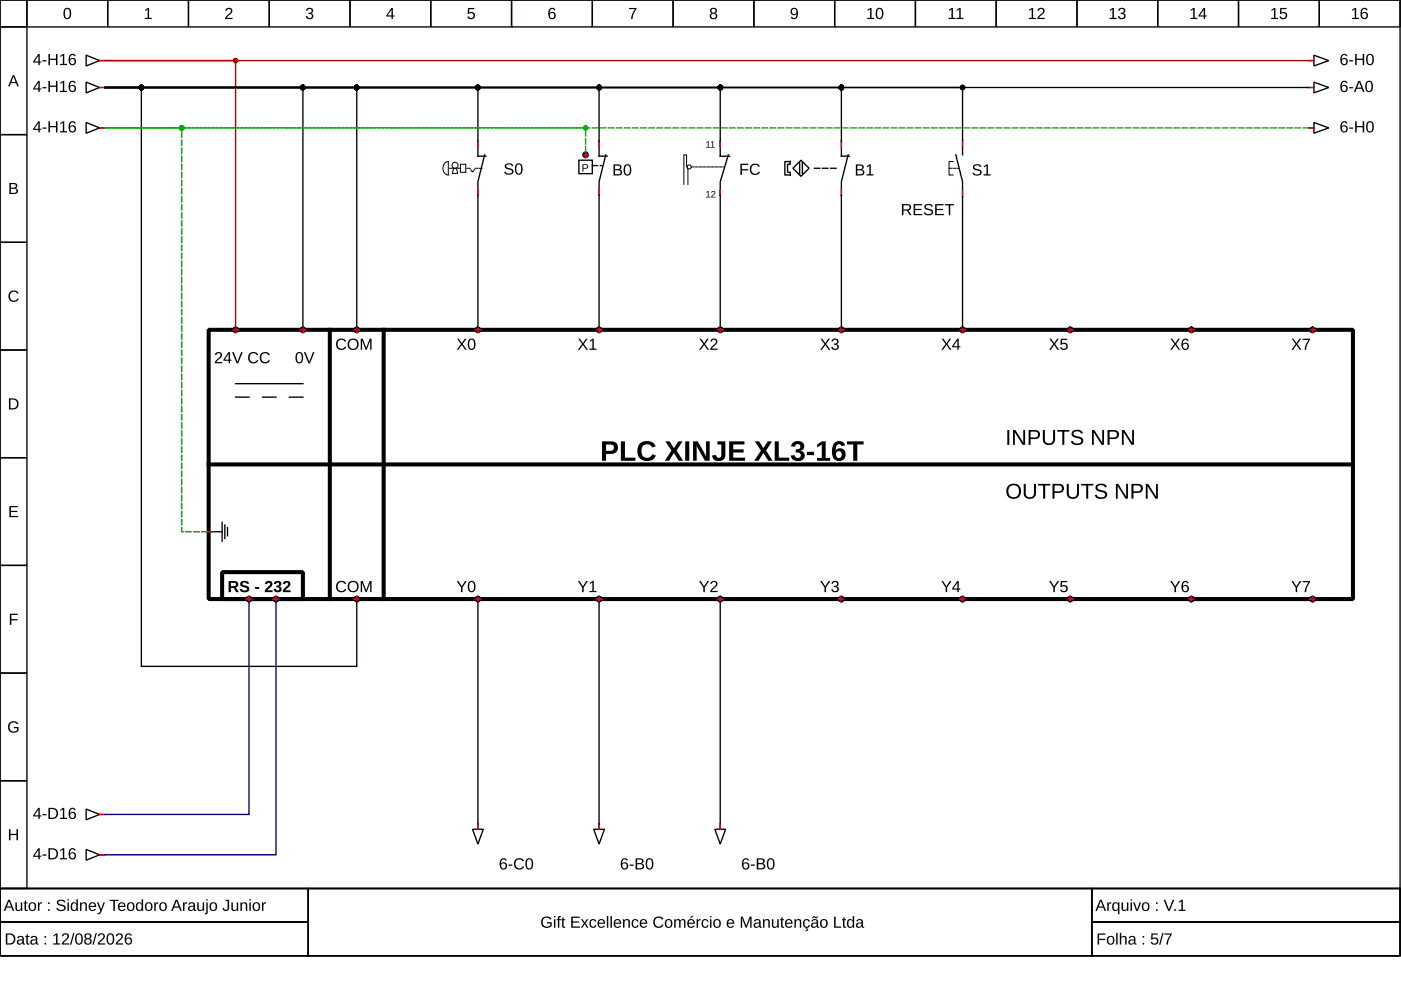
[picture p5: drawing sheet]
<svg xmlns="http://www.w3.org/2000/svg" width="297mm" height="210mm" viewBox="0 0 297 210" stroke-linecap="round" stroke-linejoin="round" font-family="sans-serif">
<g fill="none" stroke="#000" stroke-width=".29">
<path d="M0 0h296.8v188.4h-296.8zM0 0h5.7v5.7h-5.7zM5.7 0h17.1v5.7h-17.1zM22.8 0h17.2v5.7h-17.2zM40 0h17.1v5.7h-17.1zM57.1 0h17.1v5.7h-17.1zM74.2 0h17.1v5.7h-17.1zM91.3 0h17.2v5.7h-17.2zM108.5 0h17.1v5.7h-17.1zM125.6 0h17.1v5.7h-17.1zM142.7 0h17.1v5.7h-17.1zM159.8 0h17.2v5.7h-17.2z"/>
<path d="M177 0h17.1v5.7h-17.1zM194.1 0h17.1v5.7h-17.1zM211.2 0h17.1v5.7h-17.1zM228.3 0h17.2v5.7h-17.2zM245.5 0h17.1v5.7h-17.1zM262.6 0h17.1v5.7h-17.1zM279.7 0h17.1v5.7h-17.1zM0 5.7h5.7v22.8h-5.7zM18.3 17.4l2.8 1.2-2.8 1.1zM18.3 11.7l2.8 1.1-2.8 1.2zM21.1 12.8h.9M21.1 18.6h.9"/>
<path d="M22.3 18.6h104.7v14.5h1.7M22.3 18.6h130.4v14.5h2M22.3 18.6h156.1v14.5h1.7M22.3 18.6h181.8v11.1M22.3 18.6h41.9v50.8M22.3 18.6h79v14.5h1.7M22.3 18.6h53.3v50.8M22.3 18.6h7.7v122.7h45.6v-13.7M22.3 18.6h255.1M277.7 12.8h.9M277.7 18.6h.9M278.6 11.7l3.1 1.1-3.1 1.2z"/>
<path d="M278.6 17.4l3.1 1.2-3.1 1.1zM0 28.5h5.7v22.9h-5.7zM18.3 26l2.8 1.1-2.8 1.2zM21.1 27.1h.9M102.8 32.8l-1.5 5.7v30.9M122.7 34h2.9v2.8h-2.9zM128.4 32.8l-1.4 5.7v30.9M154.4 32.8l-1.7 5.7v30.9M166.4 34.3h1.1v.5h-.5v1.7h.5v.6h-1.1zM168.1 35.7l1.7-1.7 1.7 1.7-1.7 1.7zM169.5 34.5v2.3M170.1 34.5v2.3"/>
<path d="M179.8 32.8l-1.4 5.7v30.9M202.7 32.8l1.4 5.7v2.9M204.1 30v2.8M277.7 27.1h.9M278.6 26l3.1 1.1-3.1 1.2zM0 51.4h5.7v22.8h-5.7zM204.1 41.7v27.7M0 74.2h5.7v22.8h-5.7zM0 97h5.7v22.9h-5.7zM49.9 84.2h2.9M49.9 81.3h14.3M55.7 84.2h2.8"/>
<path d="M61.4 84.2h2.8M0 119.9h5.7v22.8h-5.7zM44.2 112.7h2.9M47.1 110.7v4M47.7 111.3v2.9M48.2 111.9v1.7M101.3 127.6v47.1M127 127.6v47.1M152.7 127.6v47.1M0 142.7h5.7v22.8h-5.7zM0 165.5h5.7v22.9h-5.7zM18.3 171.5l2.8 1.2-2.8 1.1z"/>
<path d="M21.1 172.7h.9M100.2 175.8h2.3l-1.2 3.2zM101.3 175v.8M125.9 175.8h2.3l-1.2 3.2zM127 175v.8M151.6 175.8h2.2l-1.1 3.2zM152.7 175v.8M0 188.4h296.8v14.3h-296.8zM0 188.4h65.4v7.1h-65.4zM0 195.5h65.4v7.2h-65.4zM18.3 180.1l2.8 1.1-2.8 1.2zM21.1 181.2h.9"/>
<path d="M65.4 188.4h166.1v14.3h-166.1zM231.5 188.4h65.3v7.1h-65.3zM231.5 195.5h65.3v7.2h-65.3z"/>
</g>
<g fill="#000">
<path d="M30.8 2.1l.5-.4h.3v2.1h.6v.2h-1.5v-.2h.6v-1.8l-.5 .4zM48 1.8a.76 .76 0 0 1 1.2 .2 .76 .76 0 0 1-.5 1.1l-.6 .7h1.2v.2h-1.6l.1-.4 .5-.5a.7 .7 0 0 0 .4-1.2l-.5 .1-.1 .3h-.3zM65.1 1.8a.69 .69 0 0 1 1-.1 .69 .69 0 0 1 0 1.1h-.2a.67 .67 0 0 1 .5 .9 .67 .67 0 0 1-1 .4l-.5-.5-.1-.2h.3a.48 .48 0 0 0 .7 .4 .48 .48 0 0 0 .2-.7l-.6-.1v-.3a.46 .46 0 0 0 .6-.2 .46 .46 0 0 0-.3-.6 .46 .46 0 0 0-.5 .4h-.3zM99.2 1.7h1.4v.2h-1.1v.8a.81 .81 0 0 1 1 .2 .81 .81 0 0 1-.1 1.1 .81 .81 0 0 1-1.1-.1l-.2-.4h.3a.53 .53 0 0 0 .8 .2 .53 .53 0 0 0 0-.8 .53 .53 0 0 0-.8 .1h-.3zM133.4 1.7h1.5l-.6 1.5-.2 .8h-.3l.1-.6 .7-1.5h-1.2zM2.1 61.9a1.18 1.18 0 0 1 1.8 .3l-.3 .1a.87 .87 0 0 0-1.3-.1 .87 .87 0 0 0 .1 1.3 .87 .87 0 0 0 1.3-.2l.3 .1a1.21 1.21 0 0 1-1.8 .4 1.21 1.21 0 0 1-.1-1.9zM2 107.3h1.8v.3h-1.5v.7h1.4v.3h-1.4v.8h1.5v.2h-1.8zM2.1 130.1h1.7v.3h-1.4v.9h1.3v.2h-1.3v1h-.3zM2 153.2a1.23 1.23 0 0 1 1.9 .3l-.3 .1a.9 .9 0 0 0-1.3-.2 .9 .9 0 0 0-.2 1.2 1 1 0 0 0 1.5 .2v-.4h-.7v-.3h1v.8a1.29 1.29 0 0 1-1.8 .2 1.29 1.29 0 0 1-.1-1.9zM1.9 175.8h.3v1h1.3v-1h.3v2.3h-.3v-1h-1.3v1h-.3z"/>
<path d="M2.7 16h.3l1 2.3h-.3l-.3-.7h-1.1l-.2 .7h-.4zM2.9 16.2l-.5 1.2h.9z"/>
<path d="M8.1 17.2h.3v1.5h.4v.3h-.4v.5h-.3v-.5h-1.1v-.3zM8.1 17.5l-.8 1.2h.8zM9 18.5h.8v.2h-.8zM10.3 17.2h.3v1h1.3v-1h.3v2.3h-.3v-1.1h-1.3v1.1h-.3zM12.8 17.5l.5-.3h.3v2.1h.6v.2h-1.5v-.2h.6v-1.9l-.5 .4zM14.9 17.3a.74 .74 0 0 1 1.2 .3l-.3 .1a.49 .49 0 0 0-.7-.3 .49 .49 0 0 0-.2 .6l-.1 .3a.77 .77 0 0 1 1.2 0 .77 .77 0 0 1-.1 1.1 .77 .77 0 0 1-1.2-.2l-.1-.5v-.7zM14.8 18.7a.5 .5 0 0 0 1 0 .5 .5 0 0 0-1 0z"/>
<path d="M8.1 11.4h.3v1.6h.4v.3h-.4v.5h-.3v-.5h-1.1v-.3zM8.1 11.8l-.8 1.2h.8zM9 12.8h.8v.2h-.8zM10.3 11.4h.3v1h1.3v-1h.3v2.4h-.3v-1.1h-1.3v1.1h-.3zM12.8 11.8l.5-.4h.3v2.1h.6v.3h-1.5v-.3h.6v-1.8l-.5 .4zM14.9 11.6a.74 .74 0 0 1 1.2 .3h-.3a.49 .49 0 0 0-.7-.2 .49 .49 0 0 0-.2 .6l-.1 .3a.77 .77 0 0 1 1.2 0 .77 .77 0 0 1-.1 1.1 .77 .77 0 0 1-1.2-.2l-.1-.5v-.7zM14.8 13a.5 .5 0 0 0 1 0 .5 .5 0 0 0-1 0z"/>
<path d="M13.8 1.8a.88 .88 0 0 1 1 .1 .88 .88 0 0 1 .3 1 .88 .88 0 0 1-.8 1.2 .88 .88 0 0 1-.8-1.2v-.7zM14 2a1.59 1.59 0 0 0 .1 1.8h.2a1.09 1.09 0 0 0 .4-1.5l-.3-.4z"/>
<path d="M83 1.7h.3v1.6h.3v.2h-.3v.5h-.3v-.5h-1.1v-.2zM83 2l-.8 1.3h.8z"/>
<path d="M116.6 1.8a.74 .74 0 0 1 1.2 .3l-.3 .1a.49 .49 0 0 0-.7-.3 .49 .49 0 0 0-.2 .6l-.1 .3a.77 .77 0 0 1 1.2 0 .77 .77 0 0 1-.1 1.2 .77 .77 0 0 1-1.1-.2l-.2-.5v-.8zM116.5 3.3a.5 .5 0 0 0 1 0 .5 .5 0 0 0-1 0z"/>
<path d="M150.7 1.8a.7 .7 0 0 1 1-.1 .7 .7 0 0 1 .1 1l-.2 .1a.69 .69 0 0 1 .4 .9 .69 .69 0 0 1-1 .4 .64 .64 0 0 1-.5-.6 .64 .64 0 0 1 .4-.7l-.3-.4zM150.8 2.3a.45 .45 0 0 0 .9 0 .45 .45 0 0 0-.9 0zM150.8 3.4a.5 .5 0 0 0 1 0 .5 .5 0 0 0-1 0z"/>
<path d="M167.8 1.9a.86 .86 0 0 1 1.1-.1 .86 .86 0 0 1 .3 1 .9 .9 0 0 1-.3 1.1 .9 .9 0 0 1-1.1 0l-.1-.3 .2-.1a.5 .5 0 0 0 .7 .3 .5 .5 0 0 0 .3-.6v-.3a.76 .76 0 0 1-1.2 .1 .76 .76 0 0 1 .1-1.1zM168 2a.54 .54 0 0 0 .1 .9 .54 .54 0 0 0 .8-.3 .54 .54 0 0 0-.5-.7z"/>
<path d="M184 2.1l.5-.4h.3v2.1h.6v.2h-1.5v-.2h.6v-1.8l-.5 .4zM186 1.8a.88 .88 0 0 1 1 .1 .88 .88 0 0 1 .3 1 .88 .88 0 0 1-.8 1.2 .88 .88 0 0 1-.8-1.2v-.7zM186.2 2a1.59 1.59 0 0 0 .1 1.8h.2a1.09 1.09 0 0 0 .4-1.5l-.3-.4z"/>
<path d="M201.2 2.1l.6-.4h.2v2.1h.6v.2h-1.5v-.2h.6v-1.8l-.5 .4zM202.9 2.1l.5-.4h.3v2.1h.6v.2h-1.5v-.2h.6v-1.8l-.5 .4z"/>
<path d="M218.2 2.1l.6-.4h.2v2.1h.6v.2h-1.5v-.2h.6v-1.8l-.5 .4zM220.2 1.8a.76 .76 0 0 1 1.2 .2 .76 .76 0 0 1-.4 1.1l-.7 .7h1.2v.2h-1.6l.1-.4 .6-.5a.7 .7 0 0 0 .3-1.2l-.5 .1-.1 .3h-.3z"/>
<path d="M235.3 2.1l.6-.4h.3v2.1h.5v.2h-1.4v-.2h.6v-1.8l-.6 .4zM237.3 1.8a.69 .69 0 0 1 1-.1 .69 .69 0 0 1 0 1.1h-.2a.67 .67 0 0 1 .5 .9 .67 .67 0 0 1-1 .4l-.5-.5-.1-.2h.3a.48 .48 0 0 0 .7 .4 .48 .48 0 0 0 .2-.7l-.6-.1v-.3a.46 .46 0 0 0 .7-.2 .46 .46 0 0 0-.4-.6 .46 .46 0 0 0-.5 .4h-.3z"/>
<path d="M252.5 2.1l.5-.4h.3v2.1h.6v.2h-1.5v-.2h.6v-1.8l-.5 .4zM255.2 1.7h.3v1.6h.3v.2h-.3v.5h-.3v-.5h-1.1v-.2zM255.2 2l-.8 1.3h.8z"/>
<path d="M269.6 2.1l.5-.4h.3v2.1h.6v.2h-1.5v-.2h.6v-1.8l-.5 .4zM271.4 1.7h1.4v.2h-1.1v.8a.81 .81 0 0 1 1.1 .2 .81 .81 0 0 1-.2 1.1 .81 .81 0 0 1-1.1-.1l-.2-.4h.3a.53 .53 0 0 0 .8 .2 .53 .53 0 0 0 .1-.8 .53 .53 0 0 0-.8 .1h-.3z"/>
<path d="M284.6 11.6a.74 .74 0 0 1 1.1 .3h-.3a.49 .49 0 0 0-.6-.2 .49 .49 0 0 0-.3 .6v.3a.77 .77 0 0 1 1.1 0 .77 .77 0 0 1-.1 1.1 .77 .77 0 0 1-1.1-.2l-.2-.5v-.7zM284.4 13a.5 .5 0 0 0 1 0 .5 .5 0 0 0-1 0zM286.1 12.8h.8v.2h-.8zM287.3 11.4h.3v1h1.3v-1h.3v2.4h-.3v-1.1h-1.3v1.1h-.3zM290 11.5a.88 .88 0 0 1 1 .1 .88 .88 0 0 1 .3 1 .88 .88 0 0 1-.8 1.2 .88 .88 0 0 1-.9-1.2l.1-.7zM290.2 11.8a1.59 1.59 0 0 0 .1 1.8h.2a1.09 1.09 0 0 0 .4-1.5l-.3-.4z"/>
<path d="M284.6 17.3a.74 .74 0 0 1 1.1 .3l-.3 .1a.49 .49 0 0 0-.6-.3 .49 .49 0 0 0-.3 .6v.3a.77 .77 0 0 1 1.1 0 .77 .77 0 0 1-.1 1.1 .77 .77 0 0 1-1.1-.2l-.2-.5v-.7zM284.4 18.7a.5 .5 0 0 0 1 0 .5 .5 0 0 0-1 0zM286.1 18.5h.8v.2h-.8zM288 17.2h.4l.9 2.3h-.3l-.3-.7h-1.1l-.2 .7h-.4zM288.2 17.4l-.5 1.2h.9zM289.8 17.3a.88 .88 0 0 1 1 0 .88 .88 0 0 1 .3 1 .88 .88 0 0 1-.8 1.2 .88 .88 0 0 1-.8-1.2v-.6zM290 17.5a1.59 1.59 0 0 0 .1 1.8h.2a1.09 1.09 0 0 0 .4-1.5l-.3-.4z"/>
<path d="M286.7 2.1l.6-.4h.2v2.1h.6v.2h-1.5v-.2h.6v-1.8l-.5 .4zM288.8 1.8a.74 .74 0 0 1 1.2 .3l-.3 .1a.49 .49 0 0 0-.6-.3 .49 .49 0 0 0-.3 .6v.3a.77 .77 0 0 1 1.1 0 .77 .77 0 0 1-.1 1.2 .77 .77 0 0 1-1.1-.2l-.2-.5v-.8zM288.7 3.3a.5 .5 0 0 0 1 0 .5 .5 0 0 0-1 0z"/>
<path d="M8.1 25.7h.3v1.6h.4v.2h-.4v.6h-.3v-.6h-1.1v-.2zM8.1 26.1l-.8 1.2h.8zM9 27h.8v.3h-.8zM10.3 25.7h.3v1h1.3v-1h.3v2.4h-.3v-1.1h-1.3v1.1h-.3zM12.8 26.1l.5-.4h.3v2.1h.6v.3h-1.5v-.3h.6v-1.8l-.5 .4zM14.9 25.8a.74 .74 0 0 1 1.2 .4h-.3a.49 .49 0 0 0-.7-.2 .49 .49 0 0 0-.2 .6l-.1 .3a.77 .77 0 0 1 1.2 0 .77 .77 0 0 1-.1 1.1 .77 .77 0 0 1-1.2-.2l-.1-.5v-.7zM14.8 27.3a.5 .5 0 0 0 1 0 .5 .5 0 0 0-1 0z"/>
<path d="M107.1 34.9a1.07 1.07 0 0 1 1.7 .3h-.3a.58 .58 0 0 0-.6-.4 .58 .58 0 0 0-.5 .6l.6 .3a.72 .72 0 0 1 .9 .7 .72 .72 0 0 1-1 .6 .87 .87 0 0 1-1-.5l.3-.1a.71 .71 0 0 0 .7 .4 .71 .71 0 0 0 .6-.5l-.5-.3a.76 .76 0 0 1-.8-.3 .76 .76 0 0 1-.1-.8zM109.5 34.8a.88 .88 0 0 1 1.1 0 .88 .88 0 0 1 .2 1 .88 .88 0 0 1-.8 1.3 .88 .88 0 0 1-.8-1.3l.1-.6zM109.7 35a1.59 1.59 0 0 0 .1 1.8h.2a1.09 1.09 0 0 0 .4-1.5l-.2-.4z"/>
<path d="M123.5 34.8h.7a.48 .48 0 0 1 .5 .5 .48 .48 0 0 1-.5 .5h-.5v.6h-.2zM123.7 35v.6h.6a.32 .32 0 0 0 0-.6z"/>
<path d="M130.1 34.9a1.53 1.53 0 0 1 1.6 .3v.4l-.4 .4a.64 .64 0 0 1 .6 .7 .64 .64 0 0 1-.9 .5h-.9zM130.4 35.1v.8l.8-.1 .2-.2-.1-.4zM130.4 36.1v.9l1-.2a.42 .42 0 0 0-.1-.7zM132.6 35a.88 .88 0 0 1 1 0 .88 .88 0 0 1 .3 1 .88 .88 0 0 1-.9 1.2 .88 .88 0 0 1-.8-1.2l.1-.6zM132.7 35.2a1.59 1.59 0 0 0 .2 1.8h.1a1.09 1.09 0 0 0 .5-1.5l-.3-.4z"/>
<path d="M149.8 30.2l.4-.3v1.3h.4v.1h-.9v-.1h.4v-1.1l-.3 .2zM150.7 30.2l.5-.3v1.3h.3v.1h-.8v-.1h.3v-1.1l-.3 .2z"/>
<path d="M157 34.7h1.7v.3h-1.4v.9h1.3v.2h-1.3v1h-.3zM159.3 35a1.18 1.18 0 0 1 1.8 .3l-.3 .1a.87 .87 0 0 0-1.3-.1 .87 .87 0 0 0 .1 1.3 .87 .87 0 0 0 1.3-.2l.2 .1a1.21 1.21 0 0 1-1.8 .4 1.21 1.21 0 0 1 0-1.9z"/>
<path d="M181.5 34.9a1.53 1.53 0 0 1 1.6 .3v.4l-.4 .4a.64 .64 0 0 1 .6 .7 .64 .64 0 0 1-.9 .5h-.9zM181.8 35.1v.8l.7-.1 .3-.2-.1-.4zM181.8 36.1v.9l1-.2a.42 .42 0 0 0-.1-.7zM183.8 35.2l.5-.3h.3v2.1h.6v.2h-1.5v-.2h.6v-1.9l-.5 .4z"/>
<path d="M206.4 35.1a1.07 1.07 0 0 1 1.7 .3h-.3a.58 .58 0 0 0-.7-.4 .58 .58 0 0 0-.5 .6l.6 .3a.72 .72 0 0 1 .9 .7 .72 .72 0 0 1-.9 .6 .87 .87 0 0 1-1-.6h.3a.71 .71 0 0 0 .7 .4 .71 .71 0 0 0 .6-.5l-.6-.3a.76 .76 0 0 1-.7-.3 .76 .76 0 0 1-.1-.8zM208.6 35.2l.6-.3h.3v2.1h.5v.2h-1.5v-.2h.6v-1.9l-.5 .4z"/>
<path d="M284.6 25.8a.74 .74 0 0 1 1.1 .4h-.3a.49 .49 0 0 0-.6-.2 .49 .49 0 0 0-.3 .6v.3a.77 .77 0 0 1 1.1 0 .77 .77 0 0 1-.1 1.1 .77 .77 0 0 1-1.1-.2l-.2-.5v-.7zM284.4 27.3a.5 .5 0 0 0 1 0 .5 .5 0 0 0-1 0zM286.1 27h.8v.3h-.8zM287.3 25.7h.3v1h1.3v-1h.3v2.4h-.3v-1.1h-1.3v1.1h-.3zM290 25.8a.88 .88 0 0 1 1 .1 .88 .88 0 0 1 .3 1 .88 .88 0 0 1-.8 1.2 .88 .88 0 0 1-.9-1.2l.1-.7zM290.2 26a1.59 1.59 0 0 0 .1 1.8l.2 .1a1.09 1.09 0 0 0 .4-1.6l-.3-.3z"/>
<path d="M2 38.8a1.53 1.53 0 0 1 1.6 .3l.1 .5-.5 .3a.64 .64 0 0 1 .6 .8 .64 .64 0 0 1-.8 .4h-1zM2.3 39v.8h.8l.2-.2-.1-.5zM2.3 40v.9l1.1-.1a.42 .42 0 0 0-.2-.7z"/>
<path d="M149.8 40.7l.4-.2v1.2h.4v.2h-.9v-.2h.4v-1l-.3 .2zM150.9 40.6a.47 .47 0 0 1 .7 .2 .47 .47 0 0 1-.4 .6l-.2 .3h.7v.2h-.9l.5-.7a.28 .28 0 0 0 .1-.5 .28 .28 0 0 0-.4 .2l-.2-.1z"/>
<path d="M191.2 43.3h1.1a.68 .68 0 0 1 .9 .5 .68 .68 0 0 1-.6 .8l.7 1h-.4l-.6-1h-.8v1h-.3zM191.5 43.5v.9h.8a.44 .44 0 0 0 .5-.4 .44 .44 0 0 0-.5-.5zM193.7 43.3h1.8v.2h-1.5v.8h1.4v.2h-1.4v.9h1.6v.2h-1.9zM196.1 43.5a1.07 1.07 0 0 1 1.7 .3h-.3a.58 .58 0 0 0-.7-.4 .58 .58 0 0 0-.5 .6l.6 .3a.72 .72 0 0 1 .9 .7 .72 .72 0 0 1-.9 .7 .87 .87 0 0 1-1-.6l.3-.1a.71 .71 0 0 0 .7 .4 .71 .71 0 0 0 .6-.5l-.6-.3a.76 .76 0 0 1-.7-.3 .76 .76 0 0 1-.1-.8zM198.3 43.3h1.8v.2h-1.5v.8h1.4v.2h-1.4v.9h1.5v.2h-1.8zM200.3 43.3h2v.2h-.8v2.1h-.3v-2.1h-.9z"/>
<path d="M45.8 74.8a.76 .76 0 0 1 1.2 .1 .76 .76 0 0 1-.4 1.2l-.7 .7h1.2v.2h-1.5v-.4l.6-.5a.7 .7 0 0 0 .3-1.2l-.5 .1-.1 .3h-.3zM48.4 74.7h.4v1.6h.3v.2h-.3v.5h-.3v-.5h-1.1v-.2zM48.5 75l-.9 1.3h.9zM49.2 74.7h.3l.8 2 .8-2h.4l-1 2.3h-.3zM52.9 75a1.18 1.18 0 0 1 1.8 .2l-.3 .1a.87 .87 0 0 0-1.3-.1 .87 .87 0 0 0 .1 1.3 .87 .87 0 0 0 1.3-.2l.3 .1a1.21 1.21 0 0 1-1.8 .4 1.21 1.21 0 0 1-.1-1.8zM55.4 75a1.18 1.18 0 0 1 1.8 .2l-.3 .1a.87 .87 0 0 0-1.3-.1 .87 .87 0 0 0 .1 1.3 .87 .87 0 0 0 1.3-.2l.2 .1a1.21 1.21 0 0 1-1.8 .4 1.21 1.21 0 0 1 0-1.8z"/>
<path d="M63 74.8a.88 .88 0 0 1 1 0 .88 .88 0 0 1 .3 1 .88 .88 0 0 1-.8 1.3 .88 .88 0 0 1-.9-1.3l.1-.6zM63.2 75a1.59 1.59 0 0 0 .1 1.8h.2a1.09 1.09 0 0 0 .4-1.5l-.3-.4zM64.4 74.7h.4l.8 2 .7-2h.4l-1 2.3h-.3z"/>
<path d="M71.5 72.1a1.18 1.18 0 0 1 1.9 .3l-.3 .1a.87 .87 0 0 0-1.3-.1 .87 .87 0 0 0 .1 1.3 .87 .87 0 0 0 1.3-.2l.2 .1a1.21 1.21 0 0 1-1.8 .3 1.21 1.21 0 0 1-.1-1.8zM73.6 73a1.22 1.22 0 0 1 2.4 0 1.22 1.22 0 0 1-2.4 0zM74.2 72.3a.92 .92 0 0 0 0 1.4 .92 .92 0 0 0 1.4-.2 .92 .92 0 0 0-.1-1.2 .92 .92 0 0 0-1.3 0zM76.5 71.8h.4l.7 2 .8-2h.4v2.4h-.3v-2.1l-.8 2.1h-.2l-.7-2.1v2.1h-.3z"/>
<path d="M96.9 71.8h.4l.6 .9 .7-.9h.3l-.8 1.1 .9 1.3h-.4l-.7-1.1-.7 1.1h-.4l.9-1.3zM99.5 71.9a.88 .88 0 0 1 1.1 .1 .88 .88 0 0 1 .2 1 .88 .88 0 0 1-.8 1.2 .88 .88 0 0 1-.8-1.2l.1-.7zM99.7 72.1a1.59 1.59 0 0 0 .1 1.8l.2 .1a1.09 1.09 0 0 0 .5-1.6l-.3-.4z"/>
<path d="M122.6 71.8h.3l.7 .9 .6-.9h.4l-.8 1.1 .9 1.3h-.4l-.7-1.1-.7 1.1h-.4l.9-1.3zM125.1 72.2l.5-.4h.3v2.1h.6v.3h-1.5v-.3h.6v-1.8l-.5 .4z"/>
<path d="M148.3 71.8h.3l.7 .9 .6-.9h.4l-.8 1.1 .8 1.3h-.3l-.7-1.1-.7 1.1h-.4l.9-1.3zM150.8 71.9a.76 .76 0 0 1 1.2 .2 .76 .76 0 0 1-.4 1.1l-.7 .7h1.3v.3h-1.6l.1-.4 .5-.6a.7 .7 0 0 0 .4-1.1h-.5l-.2 .3h-.3z"/>
<path d="M174 71.8h.3l.7 .9 .6-.9h.4l-.8 1.1 .8 1.3h-.3l-.7-1.1-.7 1.1h-.4l.9-1.3zM176.5 71.9a.69 .69 0 0 1 1 0 .69 .69 0 0 1 0 1l-.2 .1a.67 .67 0 0 1 .5 .9 .67 .67 0 0 1-1 .3l-.5-.4-.1-.2 .3-.1a.48 .48 0 0 0 .7 .5 .48 .48 0 0 0 .2-.8l-.6-.1v-.3a.46 .46 0 0 0 .7-.2 .46 .46 0 0 0-.4-.6 .46 .46 0 0 0-.5 .4h-.3z"/>
<path d="M199.7 71.8h.3l.7 .9 .6-.9h.4l-.9 1.1 .9 1.3h-.3l-.7-1.1-.8 1.1h-.3l.9-1.3zM203 71.8h.3v1.6h.3v.2h-.3v.6h-.3v-.6h-1.1v-.2zM203 72.2l-.8 1.2h.8z"/>
<path d="M222.5 71.8h.3l.7 .9 .6-.9h.4l-.8 1.1 .9 1.3h-.4l-.7-1.1-.7 1.1h-.4l.9-1.3zM224.9 71.8h1.4v.3h-1.1l-.1 .7a.81 .81 0 0 1 1.1 .2 .81 .81 0 0 1-.1 1.1 .81 .81 0 0 1-1.1 0l-.2-.5h.3a.53 .53 0 0 0 .7 .2 .53 .53 0 0 0 .1-.8 .53 .53 0 0 0-.8 .1h-.3z"/>
<path d="M248.2 71.8h.3l.7 .9 .6-.9h.4l-.8 1.1 .8 1.3h-.3l-.7-1.1-.7 1.1h-.4l.9-1.3zM250.9 71.9a.74 .74 0 0 1 1.1 .4h-.3a.49 .49 0 0 0-.6-.2 .49 .49 0 0 0-.3 .6v.3a.77 .77 0 0 1 1.1 0 .77 .77 0 0 1-.1 1.1 .77 .77 0 0 1-1.1-.2l-.2-.5v-.7zM250.8 73.4a.5 .5 0 0 0 1 0 .5 .5 0 0 0-1 0z"/>
<path d="M273.9 71.8h.3l.7 .9 .6-.9h.4l-.8 1.1 .8 1.3h-.3l-.7-1.1-.7 1.1h-.4l.9-1.3zM276.2 71.8h1.5l-.6 1.5-.2 .9h-.3l.1-.7 .7-1.4h-1.2z"/>
<path d="M1.9 84.5h.8a1.18 1.18 0 0 1 1.2 1.1 1.18 1.18 0 0 1-1.1 1.2h-.9zM2.2 84.7v1.9h.5a.97 .97 0 0 0 .9-1.3 .97 .97 0 0 0-1.4-.6z"/>
<path d="M127.6 93.6h1.9a1.35 1.35 0 0 1 1.5 1.3 1.35 1.35 0 0 1-1.5 1.3h-1v1.5h-.9zM128.5 94.2v1.4a1.78 1.78 0 0 0 1.5-.2l.1-.3a.66 .66 0 0 0-.7-.9zM131.6 93.6h.9v3.4h2.2v.7h-3.1zM135.7 94.1a2.08 2.08 0 0 1 3.3 .6l-.8 .2a1.19 1.19 0 0 0-1.4-.6 1.19 1.19 0 0 0-.8 1.3 1.2 1.2 0 0 0 .8 1.4 1.2 1.2 0 0 0 1.5-.7l.8 .3a2.11 2.11 0 0 1-2.9 .9 2.11 2.11 0 0 1-.9-2.8zM141.1 93.6h.9l.9 1.4 .9-1.4h.9l-1.2 1.9 1.3 2.2h-.9l-1-1.6-1.1 1.6h-.9l1.5-2.2zM145.3 93.6h.8v4.1h-.8zM146.9 93.6h1l1.9 3.2-.1-3.2h.8v4.1h-1l-1.8-3.2v3.2h-.8zM152.1 93.6h1.7v2.8a1.43 1.43 0 0 1-1.3 1.4 1.43 1.43 0 0 1-1.5-1.2l.8-.1a.56 .56 0 0 0 .6 .6 .56 .56 0 0 0 .5-.7v-2.1h-.8zM154.6 93.6h3.2v.6h-2.3v1.1h2.2v.6h-2.2v1.1h2.5v.7h-3.4zM160 93.6h.9l1 1.4 .9-1.4h.9l-1.3 1.9 1.4 2.2h-.9l-1-1.6-1.1 1.6h-.9l1.4-2.2zM164.3 93.6h.8v3.4h2.2v.7h-3zM168.2 93.8a1.39 1.39 0 0 1 1.5-.2 1.39 1.39 0 0 1 .8 1.3l-.4 .5-.5 .2a1.13 1.13 0 0 1 1 1.3 1.13 1.13 0 0 1-1.4 .9 1.33 1.33 0 0 1-1.6-1.2l.9-.1a.63 .63 0 0 0 .5 .7 .63 .63 0 0 0 .7-.5 .63 .63 0 0 0-.5-.7l-.5-.1v-.6a.64 .64 0 0 0 .9-.2 .64 .64 0 0 0-.2-.9 .6 .6 0 0 0-.9 .5l-.8-.1zM171.1 95.8h1.5v.7h-1.5zM173.2 94.2l1.1-.6h.8v3.5h.9v.6h-2.8v-.6h1v-2.8l-1 .6zM177 93.8a1.34 1.34 0 0 1 2.2 .7l-.8 .1a.61 .61 0 0 0-.7-.4 .61 .61 0 0 0-.5 .7v.6a1.24 1.24 0 0 1 1.7-.2 1.24 1.24 0 0 1 .3 1.6 1.47 1.47 0 0 1-1.7 .8 1.47 1.47 0 0 1-1.1-1.5l.1-1.4zM177.4 95.8a.68 .68 0 0 0 0 1 .68 .68 0 0 0 1 0 .68 .68 0 0 0-.1-.9 .68 .68 0 0 0-.9-.1zM179.6 93.6h3.5v.6h-1.3v3.5h-.9v-3.5h-1.3z"/>
<path d="M213.6 91.2h.4v3.1h-.4zM214.8 91.2h.5l1.7 2.7v-2.7h.3v3.1h-.5l-1.7-2.7 .1 2.7h-.4zM218.1 91.2a2.74 2.74 0 0 1 2.1 .2 .98 .98 0 0 1 .2 1.1 .98 .98 0 0 1-1 .6h-.9v1.2h-.4zM218.5 91.5v1.3h.9a.63 .63 0 0 0 .7-.7 .63 .63 0 0 0-.7-.6zM221.1 91.2h.4v1.9a.87 .87 0 0 0 .9 .9 .87 .87 0 0 0 .9-.9v-1.9h.4v1.9a1.3 1.3 0 0 1-1.3 1.3 1.3 1.3 0 0 1-1.3-1.2zM224.2 91.2h2.5v.3h-1v2.8h-.5v-2.8h-1zM227.3 91.5a1.43 1.43 0 0 1 2.3 .4h-.4a.88 .88 0 0 0-.8-.4 .88 .88 0 0 0-.8 .4 1.53 1.53 0 0 0 1.4 .8 .87 .87 0 0 1 .7 1 .87 .87 0 0 1-1 .6l-.3 .1a1.2 1.2 0 0 1-1.4-.8l.5-.1a1 1 0 0 0 .9 .5 1 1 0 0 0 .9-.5 1.37 1.37 0 0 0-1.4-.7 .8 .8 0 0 1-.6-1.3zM231.5 91.2h.5l1.7 2.7v-2.7h.4v3.1h-.5l-1.7-2.7v2.7h-.4zM234.8 91.2a2.74 2.74 0 0 1 2.2 .2 .98 .98 0 0 1 .2 1.1 .98 .98 0 0 1-1 .6h-1v1.2h-.4zM235.2 91.5v1.3h.9a.63 .63 0 0 0 .7-.7 .63 .63 0 0 0-.7-.6zM237.9 91.2h.5l1.7 2.7-.1-2.7h.4v3.1h-.5l-1.7-2.7v2.7h-.3z"/>
<path d="M213.8 103a1.61 1.61 0 0 1 2.3 .1 1.61 1.61 0 0 1-.2 2.3 1.61 1.61 0 0 1-2.4-.4l-.1-1.2zM214.1 103.2a1.23 1.23 0 0 0 0 1.8 1.23 1.23 0 0 0 1.8-.1 1.24 1.24 0 0 0-.2-1.6 1.24 1.24 0 0 0-1.6-.1zM217 102.6h.5v2a.87 .87 0 0 0 .9 .8 .87 .87 0 0 0 .8-.9v-1.9h.4v2a1.3 1.3 0 0 1-1.2 1.2 1.3 1.3 0 0 1-1.4-1.2zM220.1 102.6h2.6v.3h-1.1v2.8h-.4v-2.8h-1.1zM223.2 102.6a2.74 2.74 0 0 1 2.1 .2 .98 .98 0 0 1 .2 1.2 .98 .98 0 0 1-1 .5h-.9v1.2h-.4zM223.6 102.9v1.3h.8a.63 .63 0 0 0 .8-.7 .63 .63 0 0 0-.8-.6zM226.2 102.6h.4v2a.87 .87 0 0 0 .9 .8 .87 .87 0 0 0 .8-.9v-1.9h.5v2a1.3 1.3 0 0 1-1.3 1.2 1.3 1.3 0 0 1-1.3-1.2zM229.2 102.6h2.6v.3h-1.1v2.8h-.4v-2.8h-1.1zM232.4 102.9a1.43 1.43 0 0 1 2.3 .4h-.4a.88 .88 0 0 0-.8-.4 .88 .88 0 0 0-.8 .5 1.53 1.53 0 0 0 1.4 .7 .87 .87 0 0 1 .6 1 .87 .87 0 0 1-1 .7h-.3a1.2 1.2 0 0 1-1.3-.8l.4-.1a1 1 0 0 0 .9 .5 1 1 0 0 0 .9-.5 1.37 1.37 0 0 0-1.4-.7 .8 .8 0 0 1-.5-1.3zM236.6 102.6h.5l1.7 2.7v-2.7h.3v3.1h-.5l-1.6-2.6v2.6h-.4zM239.9 102.6a2.74 2.74 0 0 1 2.1 .2 .98 .98 0 0 1 .2 1.2 .98 .98 0 0 1-1 .5h-.9v1.2h-.4zM240.3 102.9v1.3h.9a.63 .63 0 0 0 .7-.7 .63 .63 0 0 0-.7-.6zM242.9 102.6h.5l1.7 2.7v-2.7h.4v3.1h-.5l-1.7-2.6v2.6h-.4z"/>
<path d="M48.5 123.2h1.1a.71 .71 0 0 1 .9 .5 .71 .71 0 0 1-.5 .9l.6 .9h-.5l-.6-.8h-.5v.8h-.5zM49 123.6v.7l.8-.1 .2-.1-.2-.5zM51 123.5a1.1 1.1 0 0 1 1.8 .2l-.5 .1a.45 .45 0 0 0-.5-.3 .45 .45 0 0 0-.4 .4l.6 .2a.75 .75 0 0 1 .9 .8 .75 .75 0 0 1-1.1 .7l-.8-.3-.2-.4h.5a.57 .57 0 0 0 .5 .3 .57 .57 0 0 0 .6-.4l-1.1-.4a.61 .61 0 0 1-.3-.9zM54.1 124.5h.8v.4h-.8zM56.4 123.3a.8 .8 0 0 1 1.3 .2 .8 .8 0 0 1-.5 1.2l-.5 .5h1.1v.3h-1.7a2.77 2.77 0 0 1 1.2-1.5 .32 .32 0 0 0-.3-.5 .32 .32 0 0 0-.4 .4l-.4-.1zM58.3 123.3a.74 .74 0 0 1 1-.1 .74 .74 0 0 1 .2 .9l-.4 .2a.64 .64 0 0 1 .6 .8 .64 .64 0 0 1-.8 .5l-.8-.3-.1-.4h.5a.36 .36 0 0 0 .5 .3 .36 .36 0 0 0 .1-.6l-.5-.1v-.3a.36 .36 0 0 0 .5-.2 .36 .36 0 0 0-.1-.4h-.4l-.1 .2h-.4zM60.2 123.3a.8 .8 0 0 1 1.3 .2 .8 .8 0 0 1-.5 1.2l-.5 .5h1.1v.3h-1.6a2.77 2.77 0 0 1 1.1-1.5 .32 .32 0 0 0-.3-.5 .32 .32 0 0 0-.4 .4l-.4-.1z"/>
<path d="M71.5 123.5a1.18 1.18 0 0 1 1.9 .2l-.3 .1a.87 .87 0 0 0-1.3 0 .87 .87 0 0 0 .1 1.3 .87 .87 0 0 0 1.3-.3l.2 .2a1.21 1.21 0 0 1-1.8 .3 1.21 1.21 0 0 1-.1-1.8zM73.6 124.4a1.22 1.22 0 0 1 2.4 0 1.22 1.22 0 0 1-2.4 0zM74.2 123.7a.92 .92 0 0 0 0 1.4 .92 .92 0 0 0 1.4-.2 .92 .92 0 0 0-.1-1.2 .92 .92 0 0 0-1.3 0zM76.5 123.2h.4l.7 2 .8-2h.4v2.3h-.3v-2l-.8 2h-.2l-.7-2v2h-.3z"/>
<path d="M96.8 123.2h.4l.7 1.1 .7-1.1h.4l-.9 1.4v.9h-.4v-.9zM99.5 123.3a.88 .88 0 0 1 1.1 .1 .88 .88 0 0 1 .2 1 .88 .88 0 0 1-.8 1.2 .88 .88 0 0 1-.8-1.2l.1-.7zM99.7 123.5a1.59 1.59 0 0 0 .1 1.8h.2a1.09 1.09 0 0 0 .5-1.5l-.3-.4z"/>
<path d="M122.5 123.2h.4l.7 1.1 .7-1.1h.4l-1 1.4v.9h-.3v-.9zM125.1 123.6l.5-.4h.3v2.1h.6v.2h-1.5v-.2h.6v-1.8l-.5 .4z"/>
<path d="M148.2 123.2h.4l.7 1.1 .7-1.1h.3l-.9 1.4v.9h-.3v-.9zM150.8 123.3a.76 .76 0 0 1 1.2 .2 .76 .76 0 0 1-.4 1.1l-.7 .7h1.3v.2h-1.6l.1-.3 .5-.6a.7 .7 0 0 0 .4-1.2l-.5 .1-.2 .3h-.3z"/>
<path d="M173.9 123.2h.4l.7 1.1 .7-1.1h.3l-.9 1.4v.9h-.3v-.9zM176.5 123.3a.69 .69 0 0 1 1-.1 .69 .69 0 0 1 0 1.1h-.2a.67 .67 0 0 1 .5 .9 .67 .67 0 0 1-1 .4l-.5-.5-.1-.2h.3a.48 .48 0 0 0 .7 .4 .48 .48 0 0 0 .2-.7l-.6-.1v-.3a.46 .46 0 0 0 .7-.2 .46 .46 0 0 0-.4-.6 .46 .46 0 0 0-.5 .4h-.3z"/>
<path d="M199.6 123.2h.3l.8 1.1 .7-1.1h.3l-.9 1.4v.9h-.3v-.9zM203 123.2h.3v1.6h.3v.2h-.3v.5h-.3v-.5h-1.1v-.2zM203 123.5l-.8 1.3h.8z"/>
<path d="M222.4 123.2h.4l.7 1.1 .7-1.1h.4l-1 1.4v.9h-.3v-.9zM224.9 123.2h1.4v.2h-1.1l-.1 .8a.81 .81 0 0 1 1.1 .2 .81 .81 0 0 1-.1 1.1 .81 .81 0 0 1-1.1-.1l-.2-.4h.3a.53 .53 0 0 0 .7 .2 .53 .53 0 0 0 .1-.8 .53 .53 0 0 0-.8 .1h-.3z"/>
<path d="M248.1 123.2h.4l.7 1.1 .7-1.1h.3l-.9 1.4v.9h-.3v-.9zM250.9 123.3a.74 .74 0 0 1 1.1 .3l-.3 .1a.49 .49 0 0 0-.6-.2 .49 .49 0 0 0-.3 .6v.2a.77 .77 0 0 1 1.1 .1 .77 .77 0 0 1-.1 1.1 .77 .77 0 0 1-1.1-.2l-.2-.5v-.8zM250.8 124.8a.5 .5 0 0 0 1 0 .5 .5 0 0 0-1 0z"/>
<path d="M273.8 123.2h.3l.8 1.1 .7-1.1h.3l-.9 1.4v.9h-.3v-.9zM276.2 123.2h1.5l-.6 1.5-.2 .8h-.3l.1-.6 .7-1.5h-1.2z"/>
<path d="M8.1 171.3h.3v1.6h.4v.2h-.4v.5h-.3v-.5h-1.1v-.2zM8.1 171.6l-.8 1.3h.8zM9 172.6h.8v.3h-.8zM10.3 171.3h.8a1.18 1.18 0 0 1 1.2 1.1 1.18 1.18 0 0 1-1.1 1.2h-.9zM10.6 171.5v1.9h.5a.97 .97 0 0 0 .9-1.3 .97 .97 0 0 0-1.4-.6zM12.8 171.7l.5-.4h.3v2.1h.6v.2h-1.5v-.2h.6v-1.8l-.5 .4zM14.9 171.4a.74 .74 0 0 1 1.2 .3l-.3 .1a.49 .49 0 0 0-.7-.3 .49 .49 0 0 0-.2 .6l-.1 .3a.77 .77 0 0 1 1.2 0 .77 .77 0 0 1-.1 1.2 .77 .77 0 0 1-1.2-.2l-.1-.5v-.8zM14.8 172.9a.5 .5 0 0 0 1 0 .5 .5 0 0 0-1 0z"/>
<path d="M1.7 190.8h.4l.9 2.3h-.3l-.3-.7h-1l-.3 .7h-.3zM1.9 191l-.4 1.2h.8zM3.3 191.3h.3v1.2a.44 .44 0 0 0 .5 .5 .44 .44 0 0 0 .3-.6v-1.1h.3v1.8h-.3v-.3a.61 .61 0 0 1-.7 .4 .61 .61 0 0 1-.4-.7zM5.3 190.9h.2v.4h.3v.2h-.3v1.2l.1 .2h.3v.2h-.5l-.1-.1-.1-1.5h-.2v-.2h.2zM6.2 191.5a.91 .91 0 0 1 1.5 .6 .91 .91 0 0 1-1.1 1l-.4-.2-.1-.4zM6.6 191.6a.71 .71 0 0 0-.3 .9 .71 .71 0 0 0 .8 .4 .82 .82 0 0 0-.2-1.4zM8 191.3h.3v.4l.2-.3 .4-.1v.3h-.3l-.2 .3-.1 1.2h-.3zM10.2 191.3h.3v.4h-.3zM10.2 192.8h.3v.3h-.3zM12.2 191a1.07 1.07 0 0 1 1.7 .3h-.4a.58 .58 0 0 0-.6-.3 .58 .58 0 0 0-.5 .5l.6 .3a.72 .72 0 0 1 .9 .7 .72 .72 0 0 1-1 .7 .87 .87 0 0 1-1-.6l.4-.1a.71 .71 0 0 0 .7 .4 .71 .71 0 0 0 .6-.5l-.6-.3a.76 .76 0 0 1-.7-.3 .76 .76 0 0 1-.1-.8zM14.3 190.7h.3v.2h-.3zM14.3 191.3h.3v1.8h-.3zM15.1 191.5l.5-.2 .6 .3v-.9h.3v2.4h-.3v-.3a.69 .69 0 0 1-.9 .3 .69 .69 0 0 1-.3-.9zM15.4 191.7a.88 .88 0 0 0 .3 1.2 .75 .75 0 0 0 .5-.7 .75 .75 0 0 0-.5-.7zM17 191.3h.2l.1 .3a.61 .61 0 0 1 .7-.3 .61 .61 0 0 1 .4 .6v1.2h-.3v-1.1a.44 .44 0 0 0-.5-.5 .44 .44 0 0 0-.3 .6v1h-.3zM19 191.5a.82 .82 0 0 1 1-.1 .82 .82 0 0 1 .4 .9h-1.3a.53 .53 0 0 0 .3 .6 .53 .53 0 0 0 .7-.2h.2a.9 .9 0 0 1-1.2 .3 .9 .9 0 0 1-.2-1.3zM19.2 191.7l-.1 .4h1l-.3-.6zM20.6 191.3h.3l.5 1.5 .5-1.5h.4l-.7 1.8a.77 .77 0 0 1-.9 .7v-.2h.3l.3-.5zM23.2 190.8h2v.2h-.8v2.1h-.4v-2.1h-.8zM25.2 191.5a.82 .82 0 0 1 1-.1 .82 .82 0 0 1 .4 .9h-1.3a.53 .53 0 0 0 .3 .6 .53 .53 0 0 0 .7-.2h.3a.9 .9 0 0 1-1.3 .3 .9 .9 0 0 1-.2-1.3zM25.5 191.7l-.2 .4h1l-.3-.6zM27.1 191.5a.91 .91 0 0 1 1.4 .6 .91 .91 0 0 1-1 1l-.4-.2-.2-.4zM27.4 191.6a.71 .71 0 0 0-.2 .9 .71 .71 0 0 0 .8 .4 .82 .82 0 0 0-.3-1.4zM29 191.5l.5-.2 .5 .3v-.9h.3l.1 2.4h-.3l-.1-.3a.69 .69 0 0 1-.8 .3 .69 .69 0 0 1-.4-.9zM29.2 191.7a.88 .88 0 0 0 .4 1.2 .75 .75 0 0 0 .5-.7 .75 .75 0 0 0-.5-.7zM30.9 191.5a.91 .91 0 0 1 1.4 .6 .91 .91 0 0 1-1 1l-.4-.2-.2-.4zM31.2 191.6a.71 .71 0 0 0-.2 .9 .71 .71 0 0 0 .8 .4 .82 .82 0 0 0-.3-1.4zM32.7 191.3h.3v.4l.2-.3 .4-.1v.3h-.4l-.1 .3-.1 1.2h-.3zM34 191.5a.91 .91 0 0 1 1.4 .6 .91 .91 0 0 1-1.1 1l-.3-.2-.2-.4zM34.3 191.6a.71 .71 0 0 0-.3 .9 .71 .71 0 0 0 .8 .4 .82 .82 0 0 0-.2-1.4zM37.2 190.8h.4l1 2.3h-.4l-.2-.7h-1.1l-.3 .7h-.3zM37.4 191l-.4 1.2h.9zM38.8 191.3h.3v.4l.2-.3 .3-.1v.3h-.3l-.2 .3v1.2h-.3zM40.1 191.4a.72 .72 0 0 1 .8-.1 .72 .72 0 0 1 .4 .6v.9l.3 .1v.2h-.4l-.2-.3a.61 .61 0 0 1-.7 .4 .61 .61 0 0 1-.4-.7 .61 .61 0 0 1 .7-.5h.4a.41 .41 0 0 0-.2-.5 .41 .41 0 0 0-.6 .3h-.3zM40.3 192.3a.4 .4 0 0 0 .1 .7 .4 .4 0 0 0 .6-.3v-.5zM41.8 191.3h.3v1.2a.44 .44 0 0 0 .5 .5 .44 .44 0 0 0 .4-.6v-1.1h.3v1.8h-.3v-.3a.61 .61 0 0 1-.7 .4 .61 .61 0 0 1-.5-.7zM43.7 190.7h.3v.2h-.3zM43.7 191.3h.3v2.1a.44 .44 0 0 1-.6 .4v-.2l.3-.1zM44.6 191.5a.91 .91 0 0 1 1.4 .6 .91 .91 0 0 1-1 1l-.4-.2-.2-.4zM44.9 191.6a.71 .71 0 0 0-.2 .9 .71 .71 0 0 0 .8 .4 .82 .82 0 0 0-.3-1.4zM47.8 190.8h.8v1.6a.71 .71 0 0 1-.7 .8 .71 .71 0 0 1-.7-.7h.3a.39 .39 0 0 0 .4 .4 .39 .39 0 0 0 .4-.5v-1.4h-.5zM49.1 191.3h.3v1.2a.44 .44 0 0 0 .4 .5 .44 .44 0 0 0 .4-.6v-1.1h.3v1.8h-.3v-.3a.61 .61 0 0 1-.7 .4 .61 .61 0 0 1-.4-.7zM51 191.3h.3v.3a.61 .61 0 0 1 .7-.3 .61 .61 0 0 1 .4 .6v1.2h-.3v-1.1a.44 .44 0 0 0-.5-.5 .44 .44 0 0 0-.3 .6v1h-.3zM52.9 190.7h.3v.2h-.3zM52.9 191.3h.3v1.8h-.3zM53.7 191.5a.91 .91 0 0 1 1.5 .6 .91 .91 0 0 1-1.1 1l-.4-.2-.1-.4zM54.1 191.6a.71 .71 0 0 0-.3 .9 .71 .71 0 0 0 .8 .4 .82 .82 0 0 0-.2-1.4zM55.5 191.3h.3v.4l.2-.3 .4-.1v.3h-.3l-.2 .3-.1 1.2h-.3z"/>
<path d="M1.2 197.9h.8a1.18 1.18 0 0 1 1.3 1.1 1.18 1.18 0 0 1-1.2 1.3h-.9zM1.6 198.2v1.8h.5a.97 .97 0 0 0 .8-1.2 .97 .97 0 0 0-1.3-.6zM3.9 198.5a.72 .72 0 0 1 .7-.1 .72 .72 0 0 1 .5 .6v.9l.2 .2v.2h-.4l-.1-.4a.61 .61 0 0 1-.8 .5 .61 .61 0 0 1-.4-.8 .61 .61 0 0 1 .7-.4h.5a.41 .41 0 0 0-.3-.5 .41 .41 0 0 0-.5 .2h-.4zM4 199.5a.4 .4 0 0 0 .1 .6 .4 .4 0 0 0 .6-.3l.1-.4zM5.7 198.1h.2v.4h.3v.2h-.3v1.1l.1 .2h.3v.3h-.6l-.1-.2v-1.4h-.2v-.2h.2zM6.7 198.5a.72 .72 0 0 1 .8-.1 .72 .72 0 0 1 .4 .6v.9l.3 .2v.2h-.4l-.2-.4a.61 .61 0 0 1-.7 .5 .61 .61 0 0 1-.5-.8 .61 .61 0 0 1 .8-.4h.4a.41 .41 0 0 0-.3-.5 .41 .41 0 0 0-.5 .2h-.3zM6.9 199.5a.4 .4 0 0 0 .1 .6 .4 .4 0 0 0 .5-.3l.1-.4zM9.4 198.5h.4v.3h-.4zM9.4 199.9h.4v.4h-.4zM11.4 198.3l.5-.4h.3v2.1h.6v.3h-1.5v-.3h.6v-1.8l-.5 .4zM13.4 198a.76 .76 0 0 1 1.2 .2 .76 .76 0 0 1-.5 1.1l-.7 .7h1.3v.3h-1.6l.1-.4 .5-.6a.7 .7 0 0 0 .4-1.1h-.5l-.2 .3h-.3zM15.5 197.8h.3l-.7 2.5h-.3zM16.3 198a.88 .88 0 0 1 1 .1 .88 .88 0 0 1 .3 1 .88 .88 0 0 1-.9 1.2 .88 .88 0 0 1-.8-1.2l.1-.7zM16.4 198.2a1.59 1.59 0 0 0 .2 1.8l.1 .1a1.09 1.09 0 0 0 .5-1.6l-.3-.4zM18.1 198a.7 .7 0 0 1 1 0 .7 .7 0 0 1 0 1h-.1a.69 .69 0 0 1 .4 1 .69 .69 0 0 1-1 .3 .64 .64 0 0 1-.6-.6 .64 .64 0 0 1 .5-.7l-.4-.3zM18.2 198.5a.45 .45 0 0 0 .9 0 .45 .45 0 0 0-.9 0zM18.2 199.6a.49 .49 0 0 0 .9 0 .49 .49 0 0 0-.9 0zM20.3 197.8h.2l-.6 2.5h-.3zM21 198a.76 .76 0 0 1 1.2 .2 .76 .76 0 0 1-.5 1.1l-.7 .7h1.3v.3h-1.6l.1-.4 .5-.6a.7 .7 0 0 0 .4-1.1h-.5l-.2 .3h-.3zM22.9 198a.88 .88 0 0 1 1.1 .1 .88 .88 0 0 1 .2 1 .88 .88 0 0 1-.8 1.2 .88 .88 0 0 1-.8-1.2l.1-.7zM23.1 198.2a1.59 1.59 0 0 0 .1 1.8l.2 .1a1.09 1.09 0 0 0 .5-1.6l-.3-.4zM24.8 198a.76 .76 0 0 1 1.2 .2 .76 .76 0 0 1-.5 1.1l-.6 .7h1.2v.3h-1.6l.1-.4 .5-.6a.7 .7 0 0 0 .4-1.1h-.5l-.2 .3h-.3zM26.8 198a.74 .74 0 0 1 1.1 .4h-.2a.49 .49 0 0 0-.7-.2 .49 .49 0 0 0-.3 .6v.3a.77 .77 0 0 1 1.2 0 .77 .77 0 0 1-.1 1.1 .77 .77 0 0 1-1.2-.2l-.1-.5v-.7zM26.7 199.5a.5 .5 0 0 0 1 0 .5 .5 0 0 0-1 0z"/>
<path d="M8.1 179.8h.3v1.6h.4v.3h-.4v.5h-.3v-.5h-1.1v-.3zM8.1 180.2l-.8 1.2h.8zM9 181.2h.8v.2h-.8zM10.3 179.8h.8a1.18 1.18 0 0 1 1.2 1.2 1.18 1.18 0 0 1-1.1 1.2h-.9zM10.6 180.1v1.8h.5a.97 .97 0 0 0 .9-1.2 .97 .97 0 0 0-1.4-.6zM12.8 180.2l.5-.4h.3v2.1h.6v.3h-1.5v-.3h.6v-1.8l-.5 .4zM14.9 180a.74 .74 0 0 1 1.2 .3h-.3a.49 .49 0 0 0-.7-.2 .49 .49 0 0 0-.2 .6l-.1 .3a.77 .77 0 0 1 1.2 0 .77 .77 0 0 1-.1 1.1 .77 .77 0 0 1-1.2-.2l-.1-.5v-.7zM14.8 181.4a.5 .5 0 0 0 1 0 .5 .5 0 0 0-1 0z"/>
<path d="M106.3 182.1a.74 .74 0 0 1 1.1 .3l-.2 .1a.49 .49 0 0 0-.7-.3 .49 .49 0 0 0-.3 .7v.2a.77 .77 0 0 1 1.1 .1 .77 .77 0 0 1-.1 1.1 .77 .77 0 0 1-1.1-.2l-.2-.5v-.8zM106.2 183.6a.5 .5 0 0 0 1 0 .5 .5 0 0 0-1 0zM107.8 183.3h.8v.3h-.8zM109.3 182.3a1.18 1.18 0 0 1 1.8 .2l-.3 .1a.87 .87 0 0 0-1.3 0 .87 .87 0 0 0 .1 1.3 .87 .87 0 0 0 1.3-.3l.2 .2a1.21 1.21 0 0 1-1.8 .3 1.21 1.21 0 0 1 0-1.8zM111.8 182.1a.88 .88 0 0 1 1 .1 .88 .88 0 0 1 .2 1 .88 .88 0 0 1-.8 1.2 .88 .88 0 0 1-.8-1.2l.1-.7zM111.9 182.3a1.59 1.59 0 0 0 .2 1.8h.1a1.09 1.09 0 0 0 .5-1.5l-.3-.4z"/>
<path d="M115 194.6a1.23 1.23 0 0 1 1.9 .3l-.3 .1a.9 .9 0 0 0-1.3-.3 .9 .9 0 0 0-.1 1.3 1 1 0 0 0 1.5 .2v-.4h-.7v-.3h1v.8a1.29 1.29 0 0 1-1.9 .2 1.29 1.29 0 0 1-.1-1.9zM117.4 194.2h.4v.3h-.4zM117.4 194.9h.4v1.8h-.4zM118.4 194.3l.5-.1v.3l-.3 .1v.3h.3v.2h-.3v1.6h-.3v-1.6h-.3v-.2h.3zM119.3 194.5h.2v.4h.3v.2h-.3v1.2l.1 .2h.3v.2h-.6l-.1-.2v-1.4h-.2v-.2h.2zM121.1 194.3h1.8v.3h-1.5v.8h1.4v.2h-1.4v.8h1.6v.3h-1.9zM123.2 194.9h.3l.5 .7 .4-.7h.3l-.6 .9 .7 .9h-.3l-.5-.7-.5 .7h-.3l.6-.9zM125.2 195.1a.74 .74 0 0 1 1.2 .3h-.3a.46 .46 0 0 0-.6-.3 .46 .46 0 0 0-.2 .7 .47 .47 0 0 0 .2 .6 .47 .47 0 0 0 .6-.3l.3 .1a.8 .8 0 0 1-1.1 .5 .8 .8 0 0 1-.3-1.2zM126.9 195.1a.82 .82 0 0 1 1-.2 .82 .82 0 0 1 .4 1h-1.3a.53 .53 0 0 0 .3 .6 .53 .53 0 0 0 .7-.3l.2 .1a.9 .9 0 0 1-1.2 .3 .9 .9 0 0 1-.2-1.3zM127.1 195.2l-.1 .4h1l-.3-.5zM128.7 194.2h.3v2.5h-.3zM129.4 194.2h.3v2.5h-.3zM130.3 195.1a.82 .82 0 0 1 1-.2 .82 .82 0 0 1 .4 1h-1.3a.53 .53 0 0 0 .3 .6 .53 .53 0 0 0 .7-.3l.3 .1a.9 .9 0 0 1-1.3 .3 .9 .9 0 0 1-.2-1.3zM130.6 195.2l-.2 .4h1l-.3-.5zM132.1 194.9h.3v.3a.61 .61 0 0 1 .7-.3 .61 .61 0 0 1 .4 .6v1.2h-.3v-1.1a.44 .44 0 0 0-.4-.5 .44 .44 0 0 0-.4 .6v1h-.3zM134.1 195.1a.74 .74 0 0 1 1.3 .3h-.3a.46 .46 0 0 0-.7-.3 .46 .46 0 0 0-.2 .7 .47 .47 0 0 0 .3 .6 .47 .47 0 0 0 .6-.3l.3 .1a.8 .8 0 0 1-1.1 .5 .8 .8 0 0 1-.4-1.2zM135.8 195.1a.82 .82 0 0 1 1-.2 .82 .82 0 0 1 .4 1h-1.3a.53 .53 0 0 0 .4 .6 .53 .53 0 0 0 .6-.3l.3 .1a.9 .9 0 0 1-1.3 .3 .9 .9 0 0 1-.2-1.3zM136.1 195.2l-.2 .4h1l-.3-.5zM138.8 194.6a1.18 1.18 0 0 1 1.9 .3l-.3 .1a.87 .87 0 0 0-1.3-.1 .87 .87 0 0 0 0 1.3 .87 .87 0 0 0 1.3-.2l.3 .1a1.21 1.21 0 0 1-1.8 .4 1.21 1.21 0 0 1-.1-1.9zM141.2 195.1a.91 .91 0 0 1 1.4 .5 .91 .91 0 0 1-1.1 1.1l-.4-.2-.1-.4zM141.5 195.2a.71 .71 0 0 0-.3 .8 .71 .71 0 0 0 .8 .4 .82 .82 0 0 0-.2-1.3zM142.9 194.9h.3v.3a.56 .56 0 0 1 .5-.3 .56 .56 0 0 1 .6 .3 .56 .56 0 0 1 .6-.3 .56 .56 0 0 1 .4 .6v1.2h-.3v-1.4a.4 .4 0 0 0-.5-.2 .4 .4 0 0 0-.2 .6v1h-.3v-1.4a.4 .4 0 0 0-.5-.2 .4 .4 0 0 0-.3 .6v1h-.3zM145.9 195.1a.82 .82 0 0 1 1-.2 .82 .82 0 0 1 .4 1h-1.3a.53 .53 0 0 0 .3 .6 .53 .53 0 0 0 .7-.3l.3 .1a.9 .9 0 0 1-1.3 .3 .9 .9 0 0 1-.2-1.3zM146.2 195.2l-.2 .4h1l-.3-.5zM146.7 194.2h.3l-.7 .5zM147.7 194.9h.3v.4l.2-.4h.3v.3h-.3l-.2 .2v1.3h-.3zM148.9 195.1a.74 .74 0 0 1 1.3 .3h-.3a.46 .46 0 0 0-.6-.3 .46 .46 0 0 0-.2 .7 .47 .47 0 0 0 .2 .6 .47 .47 0 0 0 .6-.3l.3 .1a.8 .8 0 0 1-1.1 .5 .8 .8 0 0 1-.3-1.2zM150.5 194.2h.3v.3h-.3zM150.5 194.9h.3v1.8h-.3zM151.4 195.1a.91 .91 0 0 1 1.4 .5 .91 .91 0 0 1-1 1.1l-.4-.2-.2-.4zM151.7 195.2a.71 .71 0 0 0-.2 .8 .71 .71 0 0 0 .8 .4 .82 .82 0 0 0-.3-1.3zM154.3 195.1a.82 .82 0 0 1 1-.2 .82 .82 0 0 1 .4 1h-1.3a.53 .53 0 0 0 .3 .6 .53 .53 0 0 0 .7-.3l.2 .1a.9 .9 0 0 1-1.3 .3 .9 .9 0 0 1-.1-1.3zM154.5 195.2l-.1 .4h1l-.3-.5zM157.1 194.3h.4l.7 2.1 .7-2.1h.5v2.4h-.3v-2.1l-.8 2.1h-.2l-.8-2.1v2.1h-.2zM160.1 195a.72 .72 0 0 1 .7-.1 .72 .72 0 0 1 .5 .6v.9l.2 .1v.2h-.3l-.2-.3a.61 .61 0 0 1-.8 .4 .61 .61 0 0 1-.4-.8 .61 .61 0 0 1 .8-.4h.4a.41 .41 0 0 0-.3-.5 .41 .41 0 0 0-.5 .3l-.3-.1zM160.2 195.9a.4 .4 0 0 0 .1 .7 .4 .4 0 0 0 .6-.4l.1-.4zM161.8 194.9h.2l.1 .3a.61 .61 0 0 1 .7-.3 .61 .61 0 0 1 .4 .6v1.2h-.3v-1.1a.44 .44 0 0 0-.5-.5 .44 .44 0 0 0-.3 .6v1h-.3zM163.7 194.9h.3v1.1a.44 .44 0 0 0 .4 .5 .44 .44 0 0 0 .4-.6v-1h.3v1.8h-.3v-.3a.61 .61 0 0 1-.7 .3 .61 .61 0 0 1-.4-.6zM165.7 194.5h.2v.4h.3v.2h-.3v1.2l.1 .2h.3v.2h-.5l-.2-.2v-1.4h-.2v-.2h.2zM166.6 195.1a.82 .82 0 0 1 1-.2 .82 .82 0 0 1 .4 1h-1.2a.53 .53 0 0 0 .3 .6 .53 .53 0 0 0 .6-.3l.3 .1a.9 .9 0 0 1-1.3 .3 .9 .9 0 0 1-.2-1.3zM166.9 195.2l-.1 .4h.9l-.3-.5zM168.4 194.9h.3v.3a.61 .61 0 0 1 .7-.3 .61 .61 0 0 1 .5 .6v1.2h-.3v-1.1a.44 .44 0 0 0-.5-.5 .44 .44 0 0 0-.4 .6v1h-.3zM170.4 195.1a.74 .74 0 0 1 1.3 .3h-.3a.46 .46 0 0 0-.6-.3 .46 .46 0 0 0-.2 .7 .47 .47 0 0 0 .2 .6 .47 .47 0 0 0 .6-.3l.3 .1a.8 .8 0 0 1-1.1 .5 .8 .8 0 0 1-.3-1.2zM170.9 196.7h.2l-.1 .2 .4 .2-.2 .3h-.5v-.1l.4-.2-.3-.1zM172.3 195a.72 .72 0 0 1 .7-.1 .72 .72 0 0 1 .4 .6l.1 .9 .2 .1v.2h-.4l-.1-.3a.61 .61 0 0 1-.8 .4 .61 .61 0 0 1-.4-.8 .61 .61 0 0 1 .7-.4h.4a.41 .41 0 0 0-.2-.5 .41 .41 0 0 0-.5 .3l-.4-.1zM172.4 195.9a.4 .4 0 0 0 .1 .7 .4 .4 0 0 0 .6-.4v-.4zM172.3 194.4l.3-.1 .4 .1 .4-.2-.1 .3a.53 .53 0 0 1-.8 0l-.3 .2zM174.1 195.1a.91 .91 0 0 1 1.4 .5 .91 .91 0 0 1-1.1 1.1l-.3-.2-.2-.4zM174.4 195.2a.71 .71 0 0 0-.3 .8 .71 .71 0 0 0 .9 .4 .82 .82 0 0 0-.3-1.3zM176.9 194.3h.3v2.1h1.2v.3h-1.5zM178.8 194.5h.2v.4h.4v.2h-.4v1.2l.1 .2h.3v.2h-.5l-.1-.2-.1-1.4h-.2v-.2h.2zM179.7 195.1l.5-.2 .6 .3v-1h.3v2.5h-.3v-.3a.69 .69 0 0 1-.9 .3 .69 .69 0 0 1-.3-.9zM180 195.2a.88 .88 0 0 0 .3 1.3 .75 .75 0 0 0 .5-.7 .75 .75 0 0 0-.5-.7zM181.8 195a.72 .72 0 0 1 .7-.1 .72 .72 0 0 1 .5 .6v.9l.2 .1v.2h-.3l-.2-.3a.61 .61 0 0 1-.8 .4 .61 .61 0 0 1-.4-.8 .61 .61 0 0 1 .8-.4h.4a.41 .41 0 0 0-.3-.5 .41 .41 0 0 0-.5 .3l-.3-.1zM181.9 195.9a.4 .4 0 0 0 .1 .7 .4 .4 0 0 0 .6-.4l.1-.4z"/>
<path d="M132 182.1a.74 .74 0 0 1 1.1 .3l-.3 .1a.49 .49 0 0 0-.6-.3 .49 .49 0 0 0-.3 .7v.2a.77 .77 0 0 1 1.1 .1 .77 .77 0 0 1-.1 1.1 .77 .77 0 0 1-1.1-.2l-.2-.5v-.8zM131.9 183.6a.5 .5 0 0 0 1 0 .5 .5 0 0 0-1 0zM133.5 183.3h.8v.3h-.8zM134.8 182a1.53 1.53 0 0 1 1.6 .3v.5l-.4 .3a.64 .64 0 0 1 .6 .8 .64 .64 0 0 1-.9 .4h-.9zM135.1 182.2v.8h.7l.3-.2-.1-.5zM135.1 183.2v.9l1-.1a.42 .42 0 0 0-.1-.7zM137.3 182.1a.88 .88 0 0 1 1 .1 .88 .88 0 0 1 .2 1 .88 .88 0 0 1-.8 1.2 .88 .88 0 0 1-.8-1.2l.1-.7zM137.4 182.3a1.59 1.59 0 0 0 .2 1.8h.1a1.09 1.09 0 0 0 .5-1.5l-.3-.4z"/>
<path d="M157.7 182.1a.74 .74 0 0 1 1.1 .3l-.3 .1a.49 .49 0 0 0-.6-.3 .49 .49 0 0 0-.3 .7v.2a.77 .77 0 0 1 1.1 .1 .77 .77 0 0 1-.1 1.1 .77 .77 0 0 1-1.1-.2l-.2-.5v-.8zM157.6 183.6a.5 .5 0 0 0 1 0 .5 .5 0 0 0-1 0zM159.2 183.3h.8v.3h-.8zM160.4 182a1.53 1.53 0 0 1 1.7 .3v.5l-.4 .3a.64 .64 0 0 1 .6 .8 .64 .64 0 0 1-.9 .4h-1zM160.8 182.2v.8h.7l.3-.2-.1-.5zM160.8 183.2v.9l1-.1a.42 .42 0 0 0-.1-.7zM162.9 182.1a.88 .88 0 0 1 1.1 .1 .88 .88 0 0 1 .2 1 .88 .88 0 0 1-.8 1.2 .88 .88 0 0 1-.8-1.2l.1-.7zM163.1 182.3a1.59 1.59 0 0 0 .1 1.8h.2a1.09 1.09 0 0 0 .5-1.5l-.3-.4z"/>
<path d="M232.7 197.9h1.7v.3h-1.4v.9h1.3v.2h-1.3v1h-.3zM234.9 198.7a.91 .91 0 0 1 1.4 .5 .91 .91 0 0 1-1.1 1.1l-.3-.2-.2-.5zM235.2 198.7a.71 .71 0 0 0-.3 .9 .71 .71 0 0 0 .9 .4 .82 .82 0 0 0-.3-1.4zM236.7 197.8h.3v2.5h-.3zM237.4 197.8h.3v1a.61 .61 0 0 1 .7-.4 .61 .61 0 0 1 .5 .7v1.2h-.3v-1.2a.43 .43 0 0 0-.5-.5 .43 .43 0 0 0-.4 .6v1.1h-.3zM239.5 198.5a.72 .72 0 0 1 .8-.1 .72 .72 0 0 1 .4 .6v.9l.3 .2v.2h-.4l-.2-.4a.61 .61 0 0 1-.7 .5 .61 .61 0 0 1-.5-.8 .61 .61 0 0 1 .8-.4h.4a.41 .41 0 0 0-.3-.5 .41 .41 0 0 0-.5 .2h-.3zM239.7 199.5a.4 .4 0 0 0 .1 .6 .4 .4 0 0 0 .5-.3l.1-.4zM242.3 198.5h.3v.3h-.3zM242.3 199.9h.3v.4h-.3zM244.1 197.9h1.4v.3h-1.1v.7a.81 .81 0 0 1 1 .2 .81 .81 0 0 1-.1 1.1 .81 .81 0 0 1-1.1 0l-.2-.5h.3a.53 .53 0 0 0 .8 .2 .53 .53 0 0 0 0-.8 .53 .53 0 0 0-.8 .1h-.3zM246.4 197.8h.3l-.7 2.5h-.3zM246.9 197.9h1.5l-.6 1.5-.2 .9h-.3l.1-.7 .7-1.4h-1.2z"/>
<path d="M233.2 190.8h.4l.9 2.3h-.3l-.3-.7h-1l-.3 .7h-.4zM233.4 191l-.5 1.2h.9zM234.8 191.3h.2l.1 .4 .1-.3 .4-.1v.3h-.3l-.2 .3v1.2h-.3zM236 191.5l.5-.2 .5 .3 .1-.3h.2v2.5h-.3v-1a.69 .69 0 0 1-.8 .3 .69 .69 0 0 1-.4-.9zM236.2 191.7a.88 .88 0 0 0 .3 1.2 .75 .75 0 0 0 .6-.7 .75 .75 0 0 0-.5-.7zM237.8 191.3h.3v1.2a.44 .44 0 0 0 .5 .5 .44 .44 0 0 0 .3-.6v-1.1h.3v1.8h-.2l-.1-.3a.61 .61 0 0 1-.7 .4 .61 .61 0 0 1-.4-.7zM239.7 190.7h.3v.2h-.3zM239.7 191.3h.3v1.8h-.3zM240.2 191.3h.4l.5 1.6 .5-1.6h.3l-.6 1.8h-.4zM242.3 191.5a.91 .91 0 0 1 1.4 .6 .91 .91 0 0 1-1.1 1l-.3-.2-.2-.4zM242.6 191.6a.71 .71 0 0 0-.2 .9 .71 .71 0 0 0 .8 .4 .82 .82 0 0 0-.3-1.4zM245.1 191.3h.3v.4h-.3zM245.1 192.8h.3v.3h-.3zM246.7 190.8h.3l.8 2.1 .8-2.1h.4l-1 2.3h-.3zM249 192.8h.3v.3h-.3zM249.9 191.2l.6-.4h.3v2.1h.6v.2h-1.5v-.2h.6v-1.8l-.6 .3z"/>
</g>
<path d="M44.2 69.9h242.7v57.1h-242.7zM69.9 69.9v57.1M81.3 69.9v57.1M44.2 98.5h242.7M47.1 121.3h17.1v5.7h-17.1z" fill="none" stroke="#000" stroke-width=".86"/>
<path d="M97.6 35.7h-2.6M102.2 35.7h-1.4l-.6 .8-.6-.8h-.8M146.6 35.4h7M201.2 35.7h2" fill="none" stroke="#000" stroke-width=".21" stroke-dasharray=".6 .3"/>
<g fill="none" stroke="#000" stroke-width=".21">
<path d="M94.4 34.5l.6-.2v2.8a1.51 1.51 0 0 1-.6-2.6zM96.2 35.6l-.3 1.2h1.1l-.2-1.2M97.6 34.8h1.2v1.7h-1.2zM145 39.1v-6.3h.6v2.3l.3 .9v3.1M202.1 34.3h-.9v2.8h.9"/>
<circle cx="96.5" cy="35.1" r=".64"/>
<circle cx="146.1" cy="35.4" r=".43"/>
</g>
<g fill="none" stroke="#f00" stroke-width=".29">
<path d="M21.1 12.8h1.2M21.1 18.6h1.2M277.4 12.8h1.2M277.4 18.6h1.2M21.1 27.1h1.2M101.3 30v1.1M123.6 32.8h1.1M124.2 32.3v1.1M127 30v1.1M152.7 30v1.1M178.4 30v1.1M204.1 29.7v1.1"/>
<path d="M277.4 27.1h1.2M101.3 40.2v1.2M127 40.2v1.2M152.7 40.3v1.1M178.4 40.2v1.2M204.1 40.5v1.2M49.4 69.9h1.1M49.9 69.4v1.1M63.6 69.9h1.2M64.2 69.4v1.1M75.1 69.9h1.1M75.6 69.4v1.1"/>
<path d="M100.8 69.9h1.1M101.3 69.4v1.1M126.4 69.9h1.2M127 69.4v1.1M152.1 69.9h1.2M152.7 69.4v1.1M177.8 69.9h1.2M178.4 69.4v1.1M203.5 69.9h1.1M204.1 69.4v1.1M226.3 69.9h1.2M226.9 69.4v1.1"/>
<path d="M252 69.9h1.2M252.6 69.4v1.1M277.7 69.9h1.2M278.3 69.4v1.1M44 112.7h1.1M52.2 127h1.2M52.8 126.4v1.2M57.9 127h1.2M58.5 126.4v1.2M75.1 127h1.1M75.6 126.4v1.2M100.8 127h1.1"/>
<path d="M101.3 126.4v1.2M126.4 127h1.2M127 126.4v1.2M152.1 127h1.2M152.7 126.4v1.2M177.8 127h1.2M178.4 126.4v1.2M203.5 127h1.1M204.1 126.4v1.2M226.3 127h1.2M226.9 126.4v1.2M252 127h1.2"/>
<path d="M252.6 126.4v1.2M277.7 127h1.2M278.3 126.4v1.2M21.1 172.7h1.2M101.3 174.7v1.1M127 174.7v1.1M152.7 174.7v1.1M21.1 181.2h1.2"/>
</g>
<g fill="none" stroke="#00f" stroke-width=".29">
<path d="M22.3 12.8h.1M22.3 18.6h.1M277.4 12.8h.1M277.4 18.6h.1M22.3 27.1h.1M101.3 30h.1M123.6 32.8h.1M124.2 32.3h.1M124.2 33.4h.1M124.7 32.8h.1M127 30h.1M152.7 30h.1"/>
<path d="M178.4 30h.1M204.1 29.7h.1M277.4 27.1h.1M101.3 41.4h.1M127 41.4h.1M152.7 41.4h.1M178.4 41.4h.1M204.1 41.7h.1M49.4 69.9h.1M49.9 69.4h.1M49.9 70.5h.1M50.5 69.9h.1"/>
<path d="M63.6 69.9h.1M64.2 69.4h.1M64.2 70.5h.1M64.8 69.9h.1M75.1 69.9h.1M75.6 69.4h.1M75.6 70.5h.1M76.2 69.9h.1M100.8 69.9h.1M101.3 69.4h.1M101.3 70.5h.1M101.9 69.9h.1"/>
<path d="M126.4 69.9h.1M127 69.4h.1M127 70.5h.1M127.6 69.9h.1M152.1 69.9h.1M152.7 69.4h.1M152.7 70.5h.1M153.3 69.9h.1M177.8 69.9h.1M178.4 69.4h.1M178.4 70.5h.1M179 69.9h.1"/>
<path d="M203.5 69.9h.1M204.1 69.4h.1M204.1 70.5h.1M204.6 69.9h.1M226.3 69.9h.1M226.9 69.4h.1M226.9 70.5h.1M227.5 69.9h.1M252 69.9h.1M252.6 69.4h.1M252.6 70.5h.1M253.2 69.9h.1"/>
<path d="M277.7 69.9h.1M278.3 69.4h.1M278.3 70.5h.1M278.9 69.9h.1M44 112.7h.1M52.2 127h.1M52.8 126.4h.1M52.8 127.6h.1M53.4 127h.1M57.9 127h.1M58.5 126.4h.1M58.5 127.6h.1"/>
<path d="M59.1 127h.1M75.1 127h.1M75.6 126.4h.1M75.6 127.6h.1M76.2 127h.1M100.8 127h.1M101.3 126.4h.1M101.3 127.6h.1M101.9 127h.1M126.4 127h.1M127 126.4h.1M127 127.6h.1"/>
<path d="M127.6 127h.1M152.1 127h.1M152.7 126.4h.1M152.7 127.6h.1M153.3 127h.1M177.8 127h.1M178.4 126.4h.1M178.4 127.6h.1M179 127h.1M203.5 127h.1M204.1 126.4h.1M204.1 127.6h.1"/>
<path d="M204.6 127h.1M226.3 127h.1M226.9 126.4h.1M226.9 127.6h.1M227.5 127h.1M252 127h.1M252.6 126.4h.1M252.6 127.6h.1M253.2 127h.1M277.7 127h.1M278.3 126.4h.1M278.3 127.6h.1"/>
<path d="M278.9 127h.1M22.3 172.7h.1M101.3 174.7h.1M127 174.7h.1M152.7 174.7h.1M22.3 181.2h.1"/>
</g>
<g fill="#000" stroke="#000" stroke-width=".29">
<circle cx="30" cy="18.6" r=".43"/>
<circle cx="64.2" cy="18.6" r=".43"/>
<circle cx="75.6" cy="18.6" r=".43"/>
<circle cx="101.3" cy="18.6" r=".43"/>
<circle cx="127" cy="18.6" r=".43"/>
<circle cx="152.7" cy="18.6" r=".43"/>
<circle cx="178.4" cy="18.6" r=".43"/>
<circle cx="204.1" cy="18.6" r=".43"/>
<circle cx="124.2" cy="32.8" r=".57"/>
<circle cx="49.9" cy="69.9" r=".57"/>
<circle cx="64.2" cy="69.9" r=".57"/>
<circle cx="75.6" cy="69.9" r=".57"/>
<circle cx="101.3" cy="69.9" r=".57"/>
<circle cx="127" cy="69.9" r=".57"/>
<circle cx="152.7" cy="69.9" r=".57"/>
<circle cx="178.4" cy="69.9" r=".57"/>
<circle cx="204.1" cy="69.9" r=".57"/>
<circle cx="226.9" cy="69.9" r=".57"/>
<circle cx="252.6" cy="69.9" r=".57"/>
<circle cx="278.3" cy="69.9" r=".57"/>
<circle cx="52.8" cy="127" r=".57"/>
<circle cx="58.5" cy="127" r=".57"/>
<circle cx="75.6" cy="127" r=".57"/>
<circle cx="101.3" cy="127" r=".57"/>
<circle cx="127" cy="127" r=".57"/>
<circle cx="152.7" cy="127" r=".57"/>
<circle cx="178.4" cy="127" r=".57"/>
<circle cx="204.1" cy="127" r=".57"/>
<circle cx="226.9" cy="127" r=".57"/>
<circle cx="252.6" cy="127" r=".57"/>
<circle cx="278.3" cy="127" r=".57"/>
</g>
<path d="M125.6 35.1h2M172.7 35.7h4.5" fill="none" stroke="#000" stroke-width=".29" stroke-dasharray="1.1 .6"/>
<path d="M277.4 12.8h-255.1h27.6v56.6" fill="none" stroke="#a00" stroke-width=".29"/>
<circle cx="49.9" cy="12.8" r=".43" fill="#a00" stroke="#a00" stroke-width=".29"/>
<path d="M22.3 27.1h16.2v85.6h5.5M124.2 32.3v-5.2h-101.9M277.4 27.1h-255.1" fill="none" stroke="#0a0" stroke-width=".29" stroke-dasharray="1.1 .6"/>
<g fill="#0a0" stroke="#0a0" stroke-width=".29">
<circle cx="38.5" cy="27.1" r=".43"/>
<circle cx="124.2" cy="27.1" r=".43"/>
</g>
<path d="M52.8 127.6v45.1h-30.5M58.5 127.6v53.6h-36.2" fill="none" stroke="#00007f" stroke-width=".29"/>
</svg>
